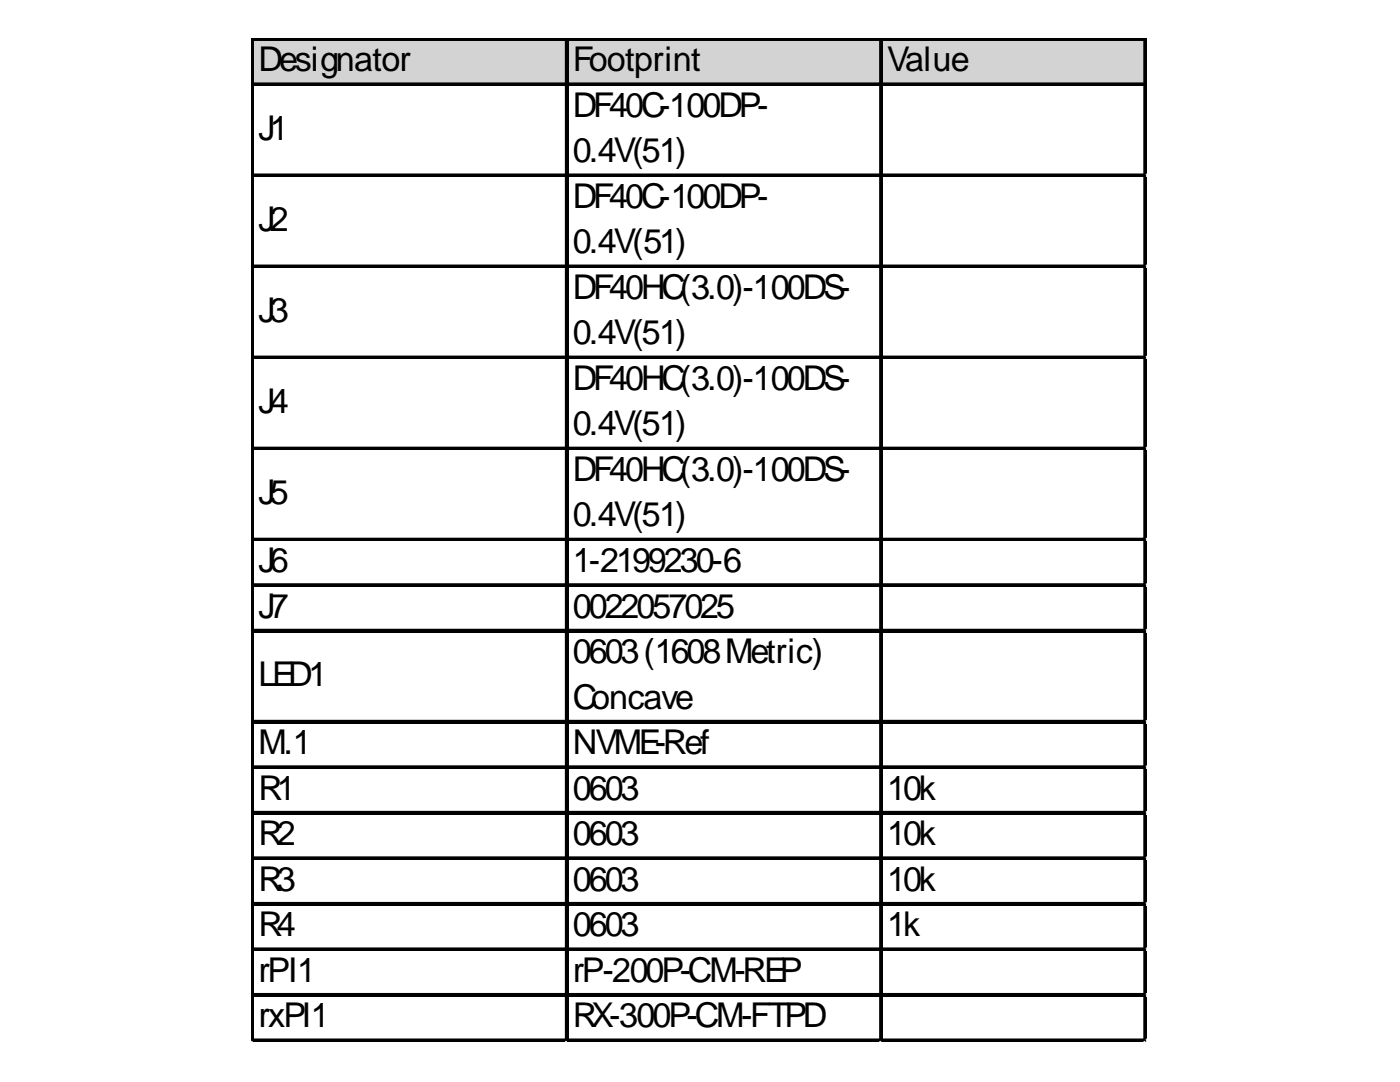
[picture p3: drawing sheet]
<svg xmlns="http://www.w3.org/2000/svg" width="279mm" height="216mm" viewBox="0 0 279 216" stroke-linecap="round" stroke-linejoin="round" font-family="sans-serif">
<defs><g id="words">
<g font-size="6.8">
<text x="51.6" y="14.2">Designator</text>
<text x="114.3" y="14.2">Footprint</text>
<text x="177" y="14.2">Value</text>
<text x="114.3" y="23.3">DF40C-100DP-</text>
<text x="51.6" y="27.8">J1</text>
<text x="114.3" y="32.4">0.4V(51)</text>
<text x="114.3" y="41.5">DF40C-100DP-</text>
<text x="51.6" y="46">J2</text>
<text x="114.3" y="50.6">0.4V(51)</text>
<text x="114.3" y="59.6">DF40HC(3.0)-100DS-</text>
<text x="51.6" y="64.2">J3</text>
<text x="114.3" y="68.7">0.4V(51)</text>
<text x="114.3" y="77.8">DF40HC(3.0)-100DS-</text>
<text x="51.6" y="82.3">J4</text>
<text x="114.3" y="86.9">0.4V(51)</text>
<text x="114.3" y="96">DF40HC(3.0)-100DS-</text>
<text x="51.6" y="100.5">J5</text>
<text x="114.3" y="105.1">0.4V(51)</text>
<text x="51.6" y="114.1">J6</text>
<text x="114.3" y="114.1">1-2199230-6</text>
<text x="51.6" y="123.2">J7</text>
<text x="114.3" y="123.2">0022057025</text>
<text x="51.6" y="136.8">LED1</text>
<text x="114.3" y="132.3">0603(1608Metric)</text>
<text x="114.3" y="141.4">Concave</text>
<text x="51.6" y="150.5">M.1</text>
<text x="114.3" y="150.5">NVME-Ref</text>
<text x="51.6" y="159.6">R1</text>
<text x="114.3" y="159.6">0603</text>
<text x="177" y="159.6">10k</text>
<text x="51.6" y="168.6">R2</text>
<text x="114.3" y="168.6">0603</text>
<text x="177" y="168.6">10k</text>
<text x="51.6" y="177.7">R3</text>
<text x="114.3" y="177.7">0603</text>
<text x="177" y="177.7">10k</text>
<text x="51.6" y="186.8">R4</text>
<text x="114.3" y="186.8">0603</text>
<text x="177" y="186.8">1k</text>
<text x="51.6" y="195.9">rPI1</text>
<text x="114.3" y="195.9">rP-200P-CM-REP</text>
<text x="51.6" y="205">rxPI1</text>
<text x="114.3" y="205">RX-300P-CM-FTPD</text>
</g>
</g></defs>
<path d="M50.6 8h178.3v9.1h-178.3z" fill="#d3d3d3"/>
<g fill="none" stroke="#000" stroke-width=".45">
<path d="M50.2 7.6v200.3M50.7 7.6h178.2M50.7 16.7h178.2M113 8v199.9M175.7 8v199.9M228.4 8v199.9M50.7 34.8h178.2M50.7 53h178.2M50.7 71.2h178.2M50.7 89.4h178.2M50.7 107.5h178.2M50.7 116.6h178.2"/>
<path d="M50.7 125.7h178.2M50.7 143.9h178.2M50.7 152.9h178.2M50.7 162h178.2M50.7 171.1h178.2M50.7 180.2h178.2M50.7 189.3h178.2M50.7 198.4h178.2M50.7 207.4h178.2"/>
</g>
<g fill="#000">
<path d="M50.2 7.6h.5v200.3h-.5zM50.7 7.6h178.2v.4h-178.2zM50.7 16.7h178.2v.4h-178.2zM113 8h.4v199.9h-.4zM175.7 8h.4v199.9h-.4zM228.4 8h.5v199.9h-.5zM50.7 34.8h178.2v.5h-178.2zM50.7 53h178.2v.5h-178.2zM50.7 71.2h178.2v.4h-178.2zM50.7 89.4h178.2v.4h-178.2zM50.7 107.5h178.2v.5h-178.2zM50.7 116.6h178.2v.5h-178.2z"/>
<path d="M50.7 125.7h178.2v.4h-178.2zM50.7 143.9h178.2v.4h-178.2zM50.7 152.9h178.2v.5h-178.2zM50.7 162h178.2v.5h-178.2zM50.7 171.1h178.2v.5h-178.2zM50.7 180.2h178.2v.4h-178.2zM50.7 189.3h178.2v.4h-178.2zM50.7 198.4h178.2v.4h-178.2zM50.7 207.4h178.2v.5h-178.2z"/>
</g>
<path d="M50.2 207.9h.1" fill="none" stroke="#e0e0e0" stroke-width=".45"/>
<path d="M50.2 207.9h.5z" fill="#e0e0e0"/>
<path d="M113 207.9h.1" fill="none" stroke="#e0e0e0" stroke-width=".45"/>
<path d="M113 207.9h.4z" fill="#e0e0e0"/>
<path d="M175.7 207.9h.1" fill="none" stroke="#e0e0e0" stroke-width=".45"/>
<path d="M175.7 207.9h.4z" fill="#e0e0e0"/>
<path d="M228.4 207.9h.1" fill="none" stroke="#e0e0e0" stroke-width=".45"/>
<path d="M228.4 207.9h.5z" fill="#e0e0e0"/>
<path d="M228.9 34.8h.1" fill="none" stroke="#e0e0e0" stroke-width=".45"/>
<path d="M228.9 34.8v.5z" fill="#e0e0e0"/>
<path d="M228.9 53h.1" fill="none" stroke="#e0e0e0" stroke-width=".45"/>
<path d="M228.9 53v.5z" fill="#e0e0e0"/>
<path d="M228.9 71.2h.1" fill="none" stroke="#e0e0e0" stroke-width=".45"/>
<path d="M228.9 71.2v.4z" fill="#e0e0e0"/>
<path d="M228.9 89.4h.1" fill="none" stroke="#e0e0e0" stroke-width=".45"/>
<path d="M228.9 89.4v.4z" fill="#e0e0e0"/>
<path d="M228.9 107.5h.1" fill="none" stroke="#e0e0e0" stroke-width=".45"/>
<path d="M228.9 107.5v.5z" fill="#e0e0e0"/>
<path d="M228.9 116.6h.1" fill="none" stroke="#e0e0e0" stroke-width=".45"/>
<path d="M228.9 116.6v.5z" fill="#e0e0e0"/>
<path d="M228.9 125.7h.1" fill="none" stroke="#e0e0e0" stroke-width=".45"/>
<path d="M228.9 125.7v.4z" fill="#e0e0e0"/>
<path d="M228.9 143.9h.1" fill="none" stroke="#e0e0e0" stroke-width=".45"/>
<path d="M228.9 143.9v.4z" fill="#e0e0e0"/>
<path d="M228.9 152.9h.1" fill="none" stroke="#e0e0e0" stroke-width=".45"/>
<path d="M228.9 152.9v.5z" fill="#e0e0e0"/>
<path d="M228.9 162h.1" fill="none" stroke="#e0e0e0" stroke-width=".45"/>
<path d="M228.9 162v.5z" fill="#e0e0e0"/>
<path d="M228.9 171.1h.1" fill="none" stroke="#e0e0e0" stroke-width=".45"/>
<path d="M228.9 171.1v.5z" fill="#e0e0e0"/>
<path d="M228.9 180.2h.1" fill="none" stroke="#e0e0e0" stroke-width=".45"/>
<path d="M228.9 180.2v.4z" fill="#e0e0e0"/>
<path d="M228.9 189.3h.1" fill="none" stroke="#e0e0e0" stroke-width=".45"/>
<path d="M228.9 189.3v.4z" fill="#e0e0e0"/>
<path d="M228.9 198.4h.1" fill="none" stroke="#e0e0e0" stroke-width=".45"/>
<path d="M228.9 198.4v.4z" fill="#e0e0e0"/>
<path d="M228.9 207.4h.1" fill="none" stroke="#e0e0e0" stroke-width=".45"/>
<path d="M228.9 207.4v.5z" fill="#e0e0e0"/>
<use href="#words"/>
</svg>
